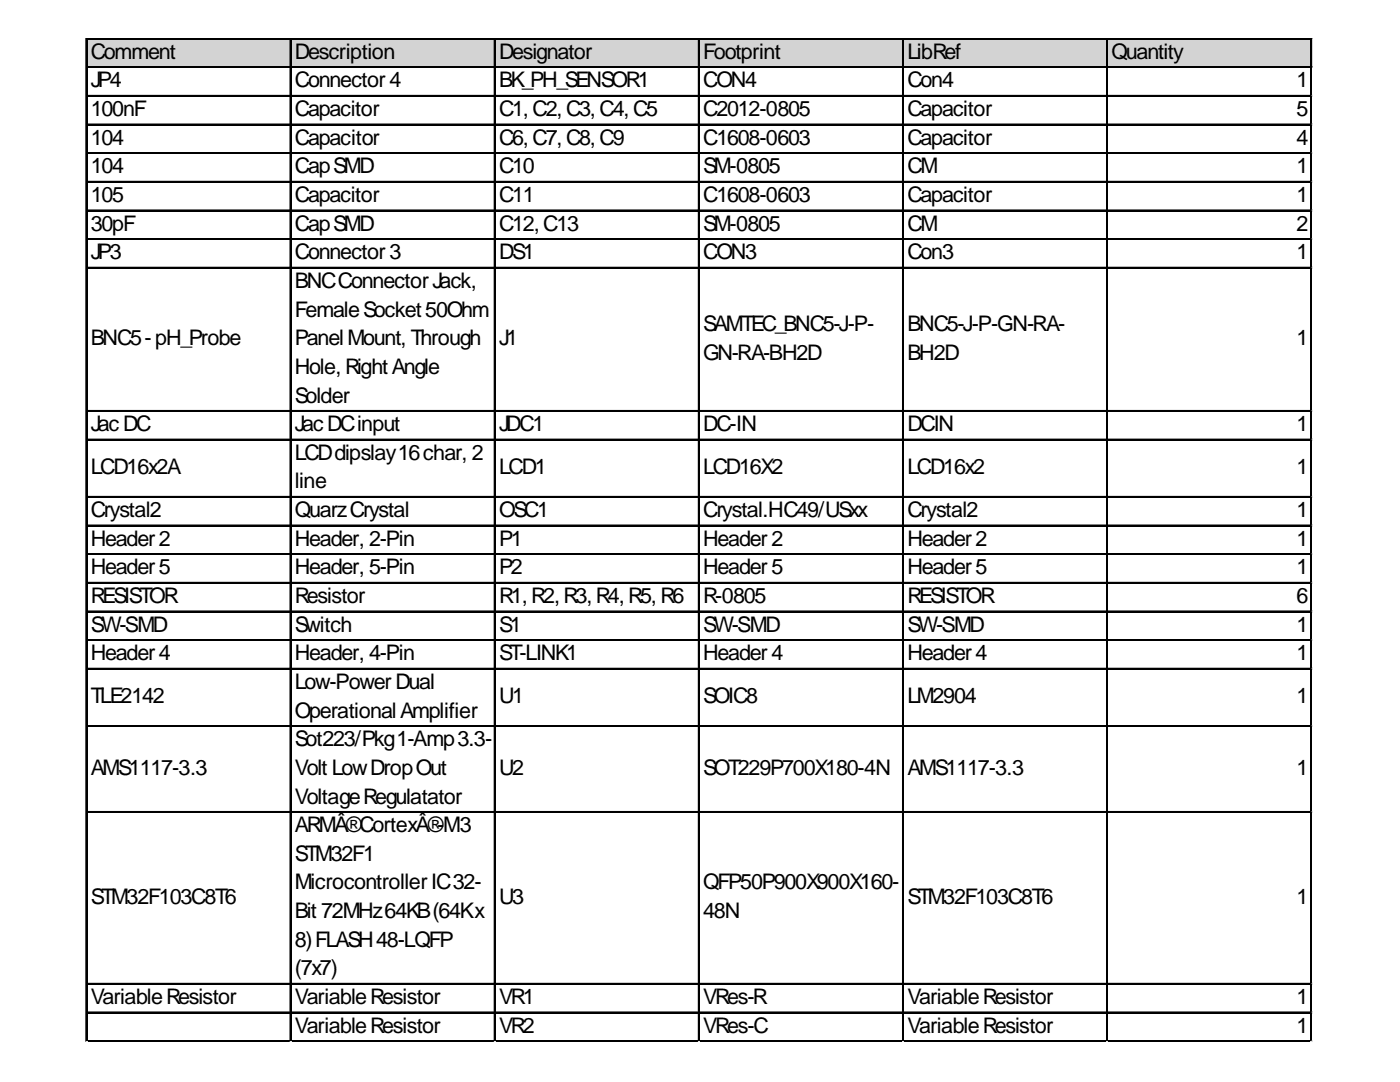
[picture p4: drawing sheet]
<svg xmlns="http://www.w3.org/2000/svg" width="279mm" height="216mm" viewBox="0 0 279 216" stroke-linecap="round" stroke-linejoin="round" font-family="sans-serif">
<defs><g id="words">
<g font-size="4.3">
<text x="18.1" y="11.7">Comment</text>
<text x="58.8" y="11.7">Description</text>
<text x="99.6" y="11.7">Designator</text>
<text x="140.3" y="11.7">Footprint</text>
<text x="181.1" y="11.7">LibRef</text>
<text x="221.8" y="11.7">Quantity</text>
<text x="18.1" y="17.4">JP4</text>
<text x="58.8" y="17.4">Connector4</text>
<text x="99.6" y="17.4">BK_PH_SENSOR1</text>
<text x="140.3" y="17.4">CON4</text>
<text x="181.1" y="17.4">Con4</text>
<text x="258.8" y="17.4">1</text>
<text x="18.1" y="23.2">100nF</text>
<text x="58.8" y="23.2">Capacitor</text>
<text x="99.6" y="23.2">C1,C2,C3,C4,C5</text>
<text x="140.3" y="23.2">C2012-0805</text>
<text x="181.1" y="23.2">Capacitor</text>
<text x="258.8" y="23.2">5</text>
<text x="18.1" y="28.9">104</text>
<text x="58.8" y="28.9">Capacitor</text>
<text x="99.6" y="28.9">C6,C7,C8,C9</text>
<text x="140.3" y="28.9">C1608-0603</text>
<text x="181.1" y="28.9">Capacitor</text>
<text x="258.8" y="28.9">4</text>
<text x="18.1" y="34.6">104</text>
<text x="58.8" y="34.6">CapSMD</text>
<text x="99.6" y="34.6">C10</text>
<text x="140.3" y="34.6">SM-0805</text>
<text x="181.1" y="34.6">CM</text>
<text x="258.8" y="34.6">1</text>
<text x="18.1" y="40.3">105</text>
<text x="58.8" y="40.3">Capacitor</text>
<text x="99.6" y="40.3">C11</text>
<text x="140.3" y="40.3">C1608-0603</text>
<text x="181.1" y="40.3">Capacitor</text>
<text x="258.8" y="40.3">1</text>
<text x="18.1" y="46">30pF</text>
<text x="58.8" y="46">CapSMD</text>
<text x="99.6" y="46">C12,C13</text>
<text x="140.3" y="46">SM-0805</text>
<text x="181.1" y="46">CM</text>
<text x="258.8" y="46">2</text>
<text x="18.1" y="51.7">JP3</text>
<text x="58.8" y="51.7">Connector3</text>
<text x="99.6" y="51.7">DS1</text>
<text x="140.3" y="51.7">CON3</text>
<text x="181.1" y="51.7">Con3</text>
<text x="258.8" y="51.7">1</text>
<text x="58.8" y="57.5">BNCConnectorJack,</text>
<text x="58.8" y="63.2">FemaleSocket50Ohm</text>
<text x="18.1" y="68.9">BNC5-pH_Probe</text>
<text x="58.8" y="68.9">PanelMount, Through</text>
<text x="99.6" y="68.9">J1</text>
<text x="140.3" y="66">SAMTEC_BNC5-J-P-</text>
<text x="140.3" y="71.7">GN-RA-BH2D</text>
<text x="181.1" y="66">BNC5-J-P-GN-RA-</text>
<text x="181.1" y="71.7">BH2D</text>
<text x="258.8" y="68.9">1</text>
<text x="58.8" y="74.6">Hole,RightAngle</text>
<text x="58.8" y="80.3">Solder</text>
<text x="18.1" y="86">JacDC</text>
<text x="58.8" y="86">JacDCinput</text>
<text x="99.6" y="86">JDC1</text>
<text x="140.3" y="86">DC-IN</text>
<text x="181.1" y="86">DCIN</text>
<text x="258.8" y="86">1</text>
<text x="18.1" y="94.6">LCD16x2A</text>
<text x="58.8" y="91.7">LCDdipslay16char, 2</text>
<text x="99.6" y="94.6">LCD1</text>
<text x="140.3" y="94.6">LCD16X2</text>
<text x="181.1" y="94.6">LCD16x2</text>
<text x="258.8" y="94.6">1</text>
<text x="58.8" y="97.5">line</text>
<text x="18.1" y="103.2">Crystal2</text>
<text x="58.8" y="103.2">QuarzCrystal</text>
<text x="99.6" y="103.2">OSC1</text>
<text x="140.3" y="103.2">Crystal.HC49/USxx</text>
<text x="181.1" y="103.2">Crystal2</text>
<text x="258.8" y="103.2">1</text>
<text x="18.1" y="108.9">Header2</text>
<text x="58.8" y="108.9">Header, 2-Pin</text>
<text x="99.6" y="108.9">P1</text>
<text x="140.3" y="108.9">Header2</text>
<text x="181.1" y="108.9">Header2</text>
<text x="258.8" y="108.9">1</text>
<text x="18.1" y="114.6">Header5</text>
<text x="58.8" y="114.6">Header, 5-Pin</text>
<text x="99.6" y="114.6">P2</text>
<text x="140.3" y="114.6">Header5</text>
<text x="181.1" y="114.6">Header5</text>
<text x="258.8" y="114.6">1</text>
<text x="18.1" y="120.3">RESISTOR</text>
<text x="58.8" y="120.3">Resistor</text>
<text x="99.6" y="120.3">R1,R2,R3,R4,R5,R6</text>
<text x="140.3" y="120.3">R-0805</text>
<text x="181.1" y="120.3">RESISTOR</text>
<text x="258.8" y="120.3">6</text>
<text x="18.1" y="126">SW-SMD</text>
<text x="18.1" y="131.8">Header4</text>
<text x="58.8" y="126">Switch</text>
<text x="58.8" y="131.8">Header, 4-Pin</text>
<text x="99.6" y="126">S1</text>
<text x="99.6" y="131.8">ST-LINK1</text>
<text x="140.3" y="126">SW-SMD</text>
<text x="140.3" y="131.8">Header4</text>
<text x="181.1" y="126">SW-SMD</text>
<text x="181.1" y="131.8">Header4</text>
<text x="258.8" y="126">1</text>
<text x="258.8" y="131.8">1</text>
<text x="58.8" y="137.5">Low-PowerDual</text>
<text x="18.1" y="140.3">TLE2142</text>
<text x="58.8" y="143.2">OperationalAmplifier</text>
<text x="99.6" y="140.3">U1</text>
<text x="140.3" y="140.3">SOIC8</text>
<text x="181.1" y="140.3">LM2904</text>
<text x="258.8" y="140.3">1</text>
<text x="58.8" y="148.9">Sot223/Pkg1-Amp3.3-</text>
<text x="18.1" y="154.6">AMS1117-3.3</text>
<text x="58.8" y="154.6">Volt LowDropOut</text>
<text x="99.6" y="154.6">U2</text>
<text x="140.3" y="154.6">SOT229P700X180-4N</text>
<text x="181.1" y="154.6">AMS1117-3.3</text>
<text x="258.8" y="154.6">1</text>
<text x="58.8" y="160.3">VoltageRegulatator</text>
<text x="58.8" y="166.1">ARMÂ®CortexÂ®-M3</text>
<text x="58.8" y="171.8">STM32F1</text>
<text x="58.8" y="177.5">MicrocontrollerIC32-</text>
<text x="140.3" y="177.5">QFP50P900X900X160-</text>
<text x="18.1" y="180.3">STM32F103C8T6</text>
<text x="58.8" y="183.2">Bit 72MHz64KB(64Kx</text>
<text x="99.6" y="180.3">U3</text>
<text x="140.3" y="183.2">48N</text>
<text x="181.1" y="180.3">STM32F103C8T6</text>
<text x="258.8" y="180.3">1</text>
<text x="58.8" y="188.9">8)FLASH48-LQFP</text>
<text x="58.8" y="194.6">(7x7)</text>
<text x="18.1" y="200.3">VariableResistor</text>
<text x="58.8" y="200.3">VariableResistor</text>
<text x="99.6" y="200.3">VR1</text>
<text x="140.3" y="200.3">VRes-R</text>
<text x="181.1" y="200.3">VariableResistor</text>
<text x="258.8" y="200.3">1</text>
<text x="58.8" y="206.1">VariableResistor</text>
<text x="99.6" y="206.1">VR2</text>
<text x="140.3" y="206.1">VRes-C</text>
<text x="181.1" y="206.1">VariableResistor</text>
<text x="258.8" y="206.1">1</text>
</g>
</g></defs>
<path d="M17.3 7.8h244.6v5.8h-244.6z" fill="#d3d3d3"/>
<g fill="none" stroke="#000" stroke-width=".24">
<path d="M17.1 7.6v200.3M17.3 7.6v200.3M17.4 7.6h244.5M17.4 7.7h244.5M17.4 13.3h244.5M17.4 13.4h244.5M17.4 19h244.5M17.4 19.2h244.5M57.9 7.9v200M58 7.9v200M98.6 7.9v200M98.8 7.9v200"/>
<path d="M139.4 7.9v200M139.5 7.9v200M180.1 7.9v200M180.2 7.9v200M220.9 7.9v200M221 7.9v200M261.6 7.9v200M261.7 7.9v200M17.4 24.8h244.5M17.4 24.9h244.5M17.4 30.5h244.5M17.4 30.6h244.5"/>
<path d="M17.4 36.2h244.5M17.4 36.3h244.5M17.4 41.9h244.5M17.4 42h244.5M17.4 47.6h244.5M17.4 47.7h244.5M17.4 53.3h244.5M17.4 53.5h244.5M17.4 81.9h244.5M17.4 82h244.5M17.4 87.6h244.5M17.4 87.8h244.5"/>
<path d="M17.4 99.1h244.5M17.4 99.2h244.5M17.4 104.8h244.5M17.4 104.9h244.5M17.4 110.5h244.5M17.4 110.6h244.5M17.4 116.2h244.5M17.4 116.3h244.5M17.4 121.9h244.5M17.4 122h244.5M17.4 127.6h244.5M17.4 127.8h244.5"/>
<path d="M17.4 133.4h244.5M17.4 133.5h244.5M17.4 144.8h244.5M17.4 144.9h244.5M17.4 161.9h244.5M17.4 162.1h244.5M17.4 196.2h244.5M17.4 196.3h244.5M17.4 201.9h244.5M17.4 202.1h244.5M17.4 207.7h244.5M17.4 207.8h244.5"/>
</g>
<path d="M17.1 207.9h.1" fill="none" stroke="#e0e0e0" stroke-width=".24"/>
<path d="M17.1 207.9h.3z" fill="#e0e0e0"/>
<path d="M57.9 207.9h.1" fill="none" stroke="#e0e0e0" stroke-width=".24"/>
<path d="M57.9 207.9h.2z" fill="#e0e0e0"/>
<path d="M98.6 207.9h.1" fill="none" stroke="#e0e0e0" stroke-width=".24"/>
<path d="M98.6 207.9h.3z" fill="#e0e0e0"/>
<path d="M139.4 207.9h.1" fill="none" stroke="#e0e0e0" stroke-width=".24"/>
<path d="M139.4 207.9h.2z" fill="#e0e0e0"/>
<path d="M180.1 207.9h.1" fill="none" stroke="#e0e0e0" stroke-width=".24"/>
<path d="M180.1 207.9h.3z" fill="#e0e0e0"/>
<path d="M220.9 207.9h.1" fill="none" stroke="#e0e0e0" stroke-width=".24"/>
<path d="M220.9 207.9h.2z" fill="#e0e0e0"/>
<path d="M261.6 207.9h.1" fill="none" stroke="#e0e0e0" stroke-width=".24"/>
<path d="M261.6 207.9h.3z" fill="#e0e0e0"/>
<path d="M261.9 19h.1" fill="none" stroke="#e0e0e0" stroke-width=".24"/>
<path d="M261.9 19v.3z" fill="#e0e0e0"/>
<path d="M261.9 24.8h.1" fill="none" stroke="#e0e0e0" stroke-width=".24"/>
<path d="M261.9 24.8v.2z" fill="#e0e0e0"/>
<path d="M261.9 30.5h.1" fill="none" stroke="#e0e0e0" stroke-width=".24"/>
<path d="M261.9 30.5v.2z" fill="#e0e0e0"/>
<path d="M261.9 36.2h.1" fill="none" stroke="#e0e0e0" stroke-width=".24"/>
<path d="M261.9 36.2v.2z" fill="#e0e0e0"/>
<path d="M261.9 41.9h.1" fill="none" stroke="#e0e0e0" stroke-width=".24"/>
<path d="M261.9 41.9v.2z" fill="#e0e0e0"/>
<path d="M261.9 47.6h.1" fill="none" stroke="#e0e0e0" stroke-width=".24"/>
<path d="M261.9 47.6v.3z" fill="#e0e0e0"/>
<path d="M261.9 53.3h.1" fill="none" stroke="#e0e0e0" stroke-width=".24"/>
<path d="M261.9 53.3v.3z" fill="#e0e0e0"/>
<path d="M261.9 81.9h.1" fill="none" stroke="#e0e0e0" stroke-width=".24"/>
<path d="M261.9 81.9v.3z" fill="#e0e0e0"/>
<path d="M261.9 87.6h.1" fill="none" stroke="#e0e0e0" stroke-width=".24"/>
<path d="M261.9 87.6v.3z" fill="#e0e0e0"/>
<path d="M261.9 99.1h.1" fill="none" stroke="#e0e0e0" stroke-width=".24"/>
<path d="M261.9 99.1v.2z" fill="#e0e0e0"/>
<path d="M261.9 104.8h.1" fill="none" stroke="#e0e0e0" stroke-width=".24"/>
<path d="M261.9 104.8v.2z" fill="#e0e0e0"/>
<path d="M261.9 110.5h.1" fill="none" stroke="#e0e0e0" stroke-width=".24"/>
<path d="M261.9 110.5v.2z" fill="#e0e0e0"/>
<path d="M261.9 116.2h.1" fill="none" stroke="#e0e0e0" stroke-width=".24"/>
<path d="M261.9 116.2v.2z" fill="#e0e0e0"/>
<path d="M261.9 121.9h.1" fill="none" stroke="#e0e0e0" stroke-width=".24"/>
<path d="M261.9 121.9v.3z" fill="#e0e0e0"/>
<path d="M261.9 127.6h.1" fill="none" stroke="#e0e0e0" stroke-width=".24"/>
<path d="M261.9 127.6v.3z" fill="#e0e0e0"/>
<path d="M261.9 133.4h.1" fill="none" stroke="#e0e0e0" stroke-width=".24"/>
<path d="M261.9 133.4v.2z" fill="#e0e0e0"/>
<path d="M261.9 144.8h.1" fill="none" stroke="#e0e0e0" stroke-width=".24"/>
<path d="M261.9 144.8v.2z" fill="#e0e0e0"/>
<path d="M261.9 161.9h.1" fill="none" stroke="#e0e0e0" stroke-width=".24"/>
<path d="M261.9 161.9v.3z" fill="#e0e0e0"/>
<path d="M261.9 196.2h.1" fill="none" stroke="#e0e0e0" stroke-width=".24"/>
<path d="M261.9 196.2v.3z" fill="#e0e0e0"/>
<path d="M261.9 201.9h.1" fill="none" stroke="#e0e0e0" stroke-width=".24"/>
<path d="M261.9 201.9v.3z" fill="#e0e0e0"/>
<path d="M261.9 207.7h.1" fill="none" stroke="#e0e0e0" stroke-width=".24"/>
<path d="M261.9 207.7v.2z" fill="#e0e0e0"/>
<use href="#words"/>
</svg>
